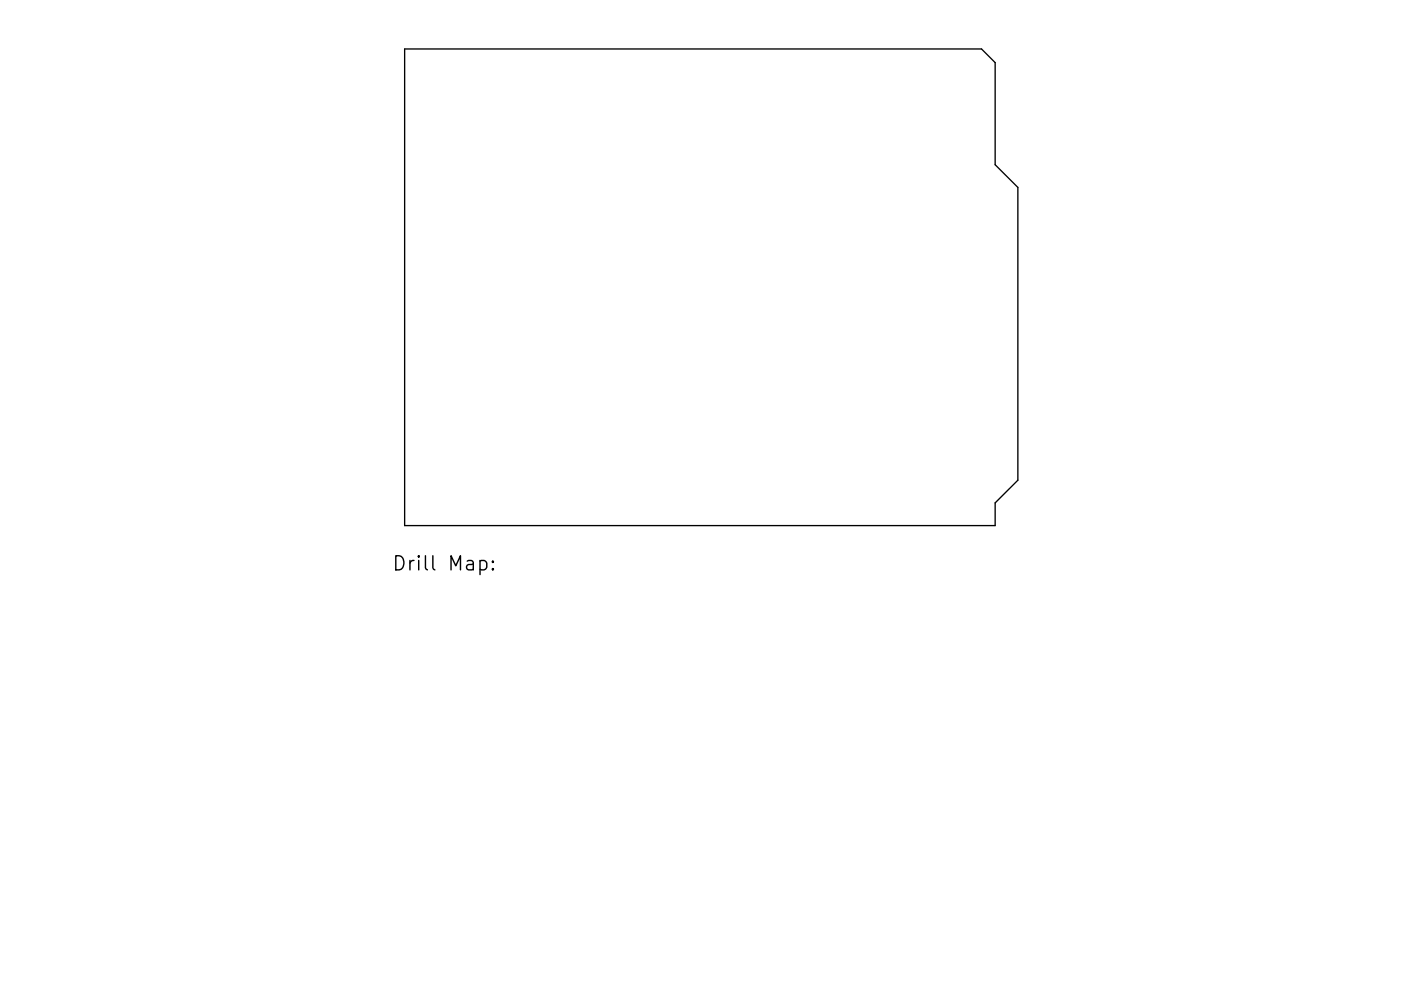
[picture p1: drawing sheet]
<svg xmlns="http://www.w3.org/2000/svg" width="297mm" height="210mm" viewBox="0 0 297 210" stroke-linecap="round" stroke-linejoin="round" font-family="sans-serif">
<defs><g id="words">
<text font-size="4.2" x="83.1" y="121.1">Drill Map:</text>
</g></defs>
<path d="M85.8 10.4h122.3l2.9 2.9v21.6l4.8 4.9v62.1l-4.8 4.8v4.8h-125.2z" fill="none" stroke="#000" stroke-width=".28"/>
<path d="M101.8 119.1l.8-.2 .6 .6v.8l-.3 .5-.3 .1-.8-.1M104.5 119.1l.1 .1-.1 .1-.2-.1 .2-.1v.2M104.5 120.6l.1 .2-.1 .1-.2-.1 .2-.2v.3" fill="none" stroke="#000" stroke-width=".3"/>
<use href="#words"/>
</svg>
